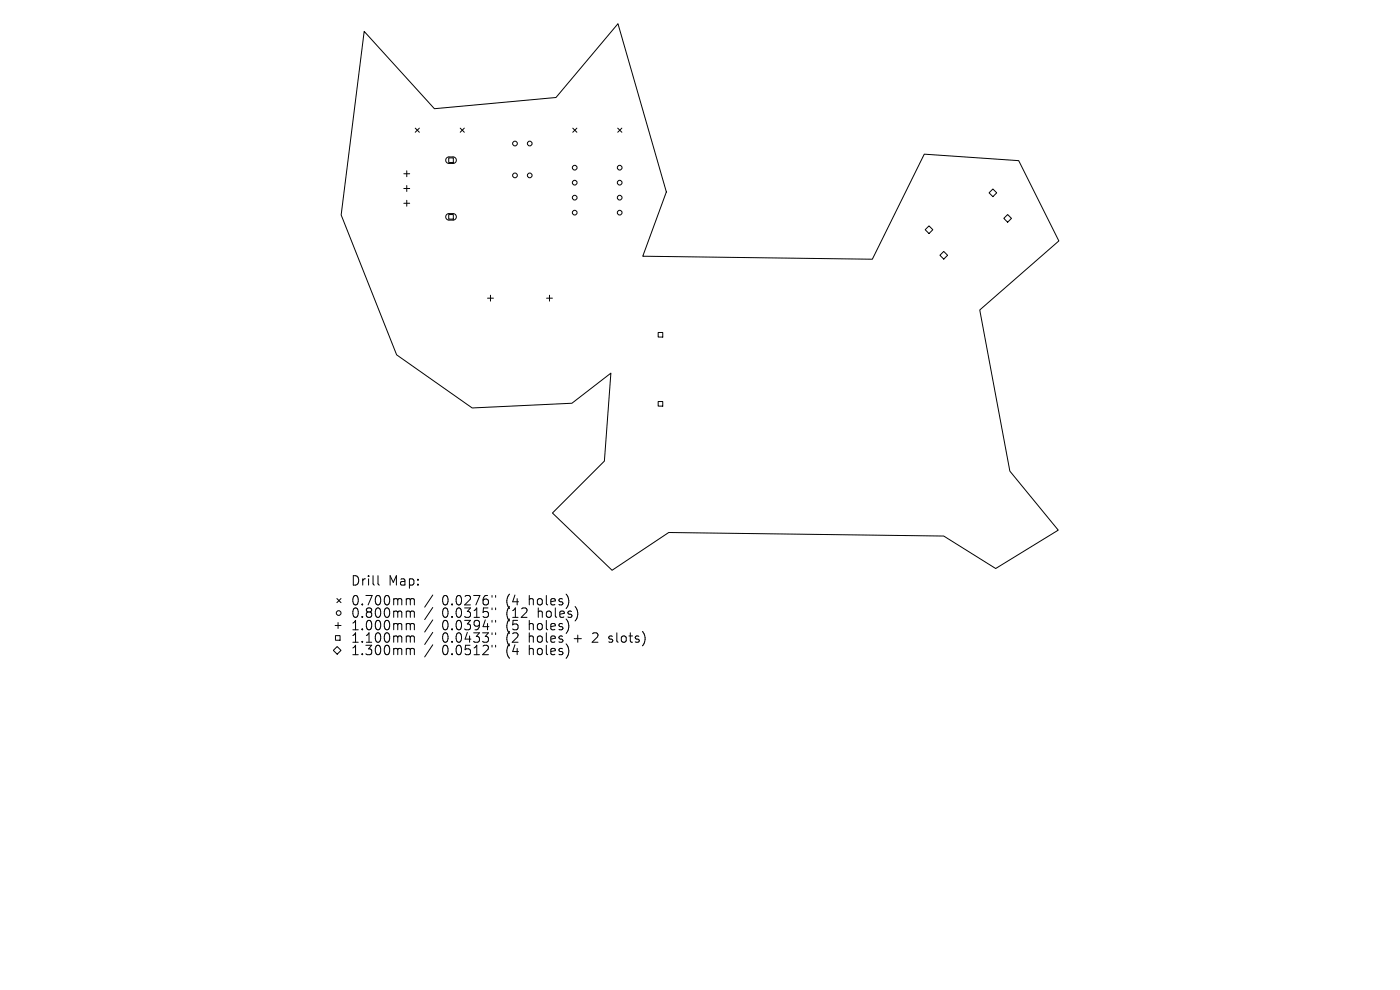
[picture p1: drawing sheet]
<svg xmlns="http://www.w3.org/2000/svg" width="297mm" height="210mm" viewBox="0 0 297 210" stroke-linecap="round" stroke-linejoin="round" font-family="sans-serif">
<defs><g id="words">
<g font-size="2.8">
<text x="74.3" y="124.5">Drill</text>
<text x="82.4" y="124.5">Map:</text>
<text x="74.3" y="128.7">0.700mm</text>
<text x="74.3" y="131.3">0.800mm</text>
<text x="93.8" y="128.7">0.0276&quot;</text>
<text x="93.8" y="131.3">0.0315&quot;</text>
<text x="107.5" y="128.7">(4</text>
<text x="107.5" y="131.3">(12</text>
<text x="112.5" y="128.7">holes)</text>
<text x="114.4" y="131.3">holes)</text>
<text x="74.3" y="134">1.000mm</text>
<text x="74.3" y="136.6">1.100mm</text>
<text x="93.8" y="134">0.0394&quot;</text>
<text x="93.8" y="136.6">0.0433&quot;</text>
<text x="107.5" y="134">(5</text>
<text x="107.5" y="136.6">(2</text>
<text x="112.5" y="134">holes)</text>
<text x="112.5" y="136.6">holes</text>
<text x="122.2" y="136.6">+</text>
<text x="126.4" y="136.6">2</text>
<text x="130" y="136.6">slots)</text>
<text x="74.3" y="139.3">1.300mm</text>
<text x="93.8" y="139.3">0.0512&quot;</text>
<text x="107.5" y="139.3">(4</text>
<text x="112.5" y="139.3">holes)</text>
</g>
</g></defs>
<g fill="none" stroke="#000" stroke-width=".21">
<path d="M77.3 6.7l14.9 16.4 25.8-2.4 13.1-15.7 10.3 35.7-5 13.7 48.7 .6 11-22.3 20 1.4 8.5 17-16.8 14.7 6.4 34.1 10.3 12.6-13.3 8.1-11-6.9-58.3-.7-12.1 8-12.6-12.2 11-11 1.4-18.6-8.3 6.3-21.1 1-16.1-11.2-11.7-29.7zM85.7 36.9h1.2M85.7 40h1.2M86.3 36.2v1.3M86.3 39.4v1.2M88.1 27.2l.9 .9M89 27.2l-.9 .9M94.8 33.5l.3-.2h1a.69 .69 0 0 1 .7 .7 .69 .69 0 0 1-.7 .7h-.9a.69 .69 0 0 1-.6-.5 .69 .69 0 0 1 .2-.7zM95.2 33.5h1v1h-1zM97.6 27.2l.9 .9M98.5 27.2l-.9 .9M121.5 27.2l.9 .9"/>
<path d="M122.4 27.2l-.9 .9M131 27.2l.9 .9M131.9 27.2l-.9 .9M85.7 43.1h1.2M86.3 42.5v1.2M94.8 45.5l.3-.2h1a.69 .69 0 0 1 .7 .7 .69 .69 0 0 1-.7 .7h-.9a.69 .69 0 0 1-.6-.4 .69 .69 0 0 1 .2-.8zM95.2 45.5h1v1h-1zM196.3 48.7l.8-.8 .8 .8-.8 .8zM199.4 54.2l.8-.9 .8 .9-.8 .8zM209.8 40.9l.8-.8 .8 .8-.8 .8zM213 46.3l.8-.8 .8 .8-.8 .8zM103.4 63.3h1.3"/>
<path d="M104.1 62.6v1.3M115.9 63.3h1.3M116.6 62.6v1.3M139.6 70.5h1v1h-1zM139.6 85.2h1v1h-1zM71.1 132.7h1.2M71.2 134.8h.9v1h-.9zM71.5 127l.8 .8M71.5 137.2l.8 .8-.8 .8-.8-.8zM71.7 132.1v1.2M72.3 127l-.8 .8M80.2 122.1v1.7l.3 .3"/>
<path d="M86.5 127h.3l.2 .3M86.5 129.6h.3l.2 .3M86.5 132.3h.3l.2 .3M86.5 134.9h.3l.2 .3M86.5 137.5h.3l.2 .3M87 127.3l.3-.3 .5 .1 .1 1.2M87 127.3v1M87 129.9v1.1M87 132.6v1M87 135.2v1M87 137.8v1.1M87 129.9l.3-.3 .5 .1 .1 1.3"/>
<path d="M87 132.6l.3-.3 .5 .1 .1 1.2M87 135.2l.3-.3 .5 .1 .1 1.2M87 137.8l.3-.3 .5 .1 .1 1.3M91.8 126.2l-1.7 2.6M91.8 128.9l-1.7 2.5M91.8 131.5l-1.7 2.6M91.8 134.1l-1.7 2.6M91.8 136.8l-1.7 2.6M104.4 126.3v.4M104.4 129v.3M104.4 131.6v.4M104.4 134.2v.4"/>
<path d="M104.4 136.9v.4M105.1 126.3v.4M105.1 129v.3M105.1 131.6v.4M105.1 134.2v.4M105.1 136.9v.4M129.1 136.1l.2 .1M129.2 135v.5"/>
<circle cx="109.2" cy="30.4" r=".5"/>
<circle cx="109.2" cy="37.2" r=".5"/>
<circle cx="112.4" cy="30.4" r=".5"/>
<circle cx="112.4" cy="37.2" r=".5"/>
<circle cx="121.9" cy="35.6" r=".5"/>
<circle cx="121.9" cy="38.7" r=".5"/>
<circle cx="131.5" cy="35.6" r=".5"/>
<circle cx="131.5" cy="38.7" r=".5"/>
<circle cx="121.9" cy="45.1" r=".5"/>
<circle cx="121.9" cy="41.9" r=".5"/>
<circle cx="131.5" cy="45.1" r=".5"/>
<circle cx="131.5" cy="41.9" r=".5"/>
<circle cx="71.8" cy="130" r=".5"/>
</g>
<use href="#words"/>
</svg>
